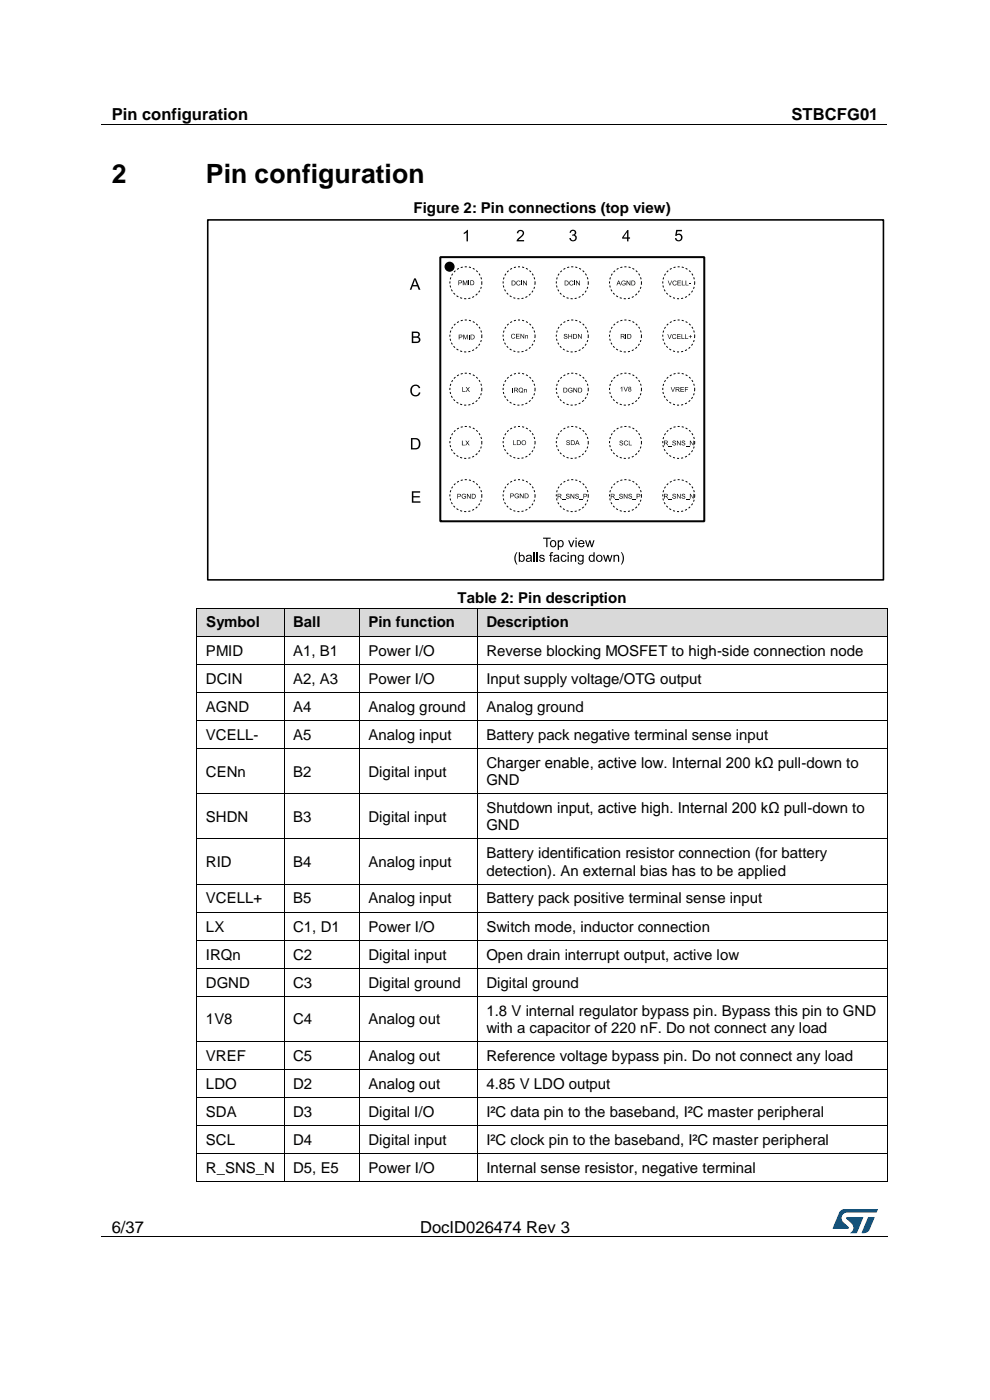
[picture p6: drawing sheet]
<svg xmlns="http://www.w3.org/2000/svg" width="210mm" height="297mm" viewBox="0 0 210 297" stroke-linecap="round" stroke-linejoin="round" font-family="sans-serif">
<defs><g id="words">
<g font-size="5.6">
<text x="23.7" y="38.9">2</text>
<text x="43.7" y="38.9">Pin configuration</text>
</g>
<g font-size="3.5">
<text x="23.7" y="25.5">Pin configuration</text>
<text x="167.9" y="25.5">STBCFG01</text>
<text x="23.7" y="261.5">6/37</text>
<text x="89.1" y="261.5">DocID026474 Rev 3</text>
</g>
<g font-size="3.2">
<text x="87.7" y="45.2">Figure 2: Pin connections (top view)</text>
<text x="97.1" y="127.9">Table 2: Pin description</text>
<text x="43.7" y="133.1">Symbol</text>
<text x="62.2" y="133.1">Ball</text>
<text x="78.2" y="133.1">Pin function</text>
<text x="103.2" y="133.1">Description</text>
<text x="43.7" y="139.1">PMID</text>
<text x="62.2" y="139.1">A1, B1</text>
<text x="78.2" y="139.1">Power I/O</text>
<text x="103.2" y="139.1">Reverse blocking MOSFET to high-side connection node</text>
<text x="43.7" y="145.1">DCIN</text>
<text x="62.2" y="145.1">A2, A3</text>
<text x="78.2" y="145.1">Power I/O</text>
<text x="103.2" y="145.1">Input supply voltage/OTG output</text>
<text x="43.7" y="151">AGND</text>
<text x="62.2" y="151">A4</text>
<text x="78.2" y="151">Analog ground</text>
<text x="103.2" y="151">Analog ground</text>
<text x="43.7" y="157">VCELL-</text>
<text x="62.2" y="157">A5</text>
<text x="78.2" y="157">Analog input</text>
<text x="103.2" y="157">Battery pack negative terminal sense input</text>
<text x="43.7" y="164.7">CENn</text>
<text x="62.2" y="164.7">B2</text>
<text x="78.2" y="164.7">Digital input</text>
<text x="103.2" y="162.9">Charger enable, active low. Internal 200 kΩ pull-down to</text>
<text x="103.2" y="166.6">GND</text>
<text x="103.2" y="172.5">Shutdown input, active high. Internal 200 kΩ pull-down to</text>
<text x="43.7" y="174.3">SHDN</text>
<text x="62.2" y="174.3">B3</text>
<text x="78.2" y="174.3">Digital input</text>
<text x="103.2" y="176.1">GND</text>
<text x="43.7" y="183.9">RID</text>
<text x="62.2" y="183.9">B4</text>
<text x="78.2" y="183.9">Analog input</text>
<text x="103.2" y="182.1">Battery identification resistor connection (for battery</text>
<text x="103.2" y="185.7">detection). An external bias has to be applied</text>
<text x="43.7" y="191.7">VCELL+</text>
<text x="62.2" y="191.7">B5</text>
<text x="78.2" y="191.7">Analog input</text>
<text x="103.2" y="191.7">Battery pack positive terminal sense input</text>
<text x="43.7" y="197.6">LX</text>
<text x="62.2" y="197.6">C1, D1</text>
<text x="78.2" y="197.6">Power I/O</text>
<text x="103.2" y="197.6">Switch mode, inductor connection</text>
<text x="43.7" y="203.6">IRQn</text>
<text x="62.2" y="203.6">C2</text>
<text x="78.2" y="203.6">Digital input</text>
<text x="103.2" y="203.6">Open drain interrupt output, active low</text>
<text x="43.7" y="209.5">DGND</text>
<text x="62.2" y="209.5">C3</text>
<text x="78.2" y="209.5">Digital ground</text>
<text x="103.2" y="209.5">Digital ground</text>
<text x="103.2" y="215.5">1.8 V internal regulator bypass pin. Bypass this pin to GND</text>
<text x="43.7" y="217.3">1V8</text>
<text x="62.2" y="217.3">C4</text>
<text x="78.2" y="217.3">Analog out</text>
<text x="103.2" y="219.1">with a capacitor of 220 nF. Do not connect any load</text>
<text x="43.7" y="225.1">VREF</text>
<text x="62.2" y="225.1">C5</text>
<text x="78.2" y="225.1">Analog out</text>
<text x="103.2" y="225.1">Reference voltage bypass pin. Do not connect any load</text>
<text x="43.7" y="231">LDO</text>
<text x="62.2" y="231">D2</text>
<text x="78.2" y="231">Analog out</text>
<text x="103.2" y="231">4.85 V LDO output</text>
<text x="43.7" y="236.9">SDA</text>
<text x="62.2" y="236.9">D3</text>
<text x="78.2" y="236.9">Digital I/O</text>
<text x="103.2" y="236.9">I²C data pin to the baseband, I²C master peripheral</text>
<text x="43.7" y="242.9">SCL</text>
<text x="62.2" y="242.9">D4</text>
<text x="78.2" y="242.9">Digital input</text>
<text x="103.2" y="242.9">I²C clock pin to the baseband, I²C master peripheral</text>
<text x="43.7" y="248.8">R_SNS_N</text>
<text x="62.2" y="248.8">D5, E5</text>
<text x="78.2" y="248.8">Power I/O</text>
<text x="103.2" y="248.8">Internal sense resistor, negative terminal</text>
</g>
</g></defs>
<path d="M21.5 26.5h166.7M21.5 262.4h166.7" fill="none" stroke="#000" stroke-width=".21"/>
<g fill="#000">
<path d="M105 26.4h.1v.1h-.1z" fill-rule="evenodd"/>
<path d="M61.6 262.3h.1v.2h-.1z" fill-rule="evenodd"/>
<path d="M148 262.3h.1v.2h-.1z" fill-rule="evenodd"/>
</g>
<g fill="#005288">
<path d="M178.2 257l.6-.4 .4-.1 7 .1-.3 .6h-6.1a1.26 1.26 0 0 0-1.3 1.1 1.26 1.26 0 0 0 .8 1.4l.7 .6v.3l-3.3 .1z"/>
<path d="M184.2 258.2l1.3 .1-1 2.5a1.32 1.32 0 0 1-1.7 .7z"/>
<path d="M179.6 258.2l3.5 .1-1.4 3.3h-1.4a1.35 1.35 0 0 0 .7-1.2 1.35 1.35 0 0 0-.8-1.2l-.6-.6z"/>
</g>
<g fill="#d9d9d9">
<path d="M41.8 129.1h18.4v5.8h-18.4z" fill-rule="evenodd"/>
<path d="M43.7 129.1h14.7v5.8h-14.7z" fill-rule="evenodd"/>
<path d="M60.3 129.1h15.9v5.8h-15.9z" fill-rule="evenodd"/>
<path d="M62.2 129.1h12.2v5.8h-12.2z" fill-rule="evenodd"/>
<path d="M76.3 129.1h24.9v5.8h-24.9z" fill-rule="evenodd"/>
<path d="M78.2 129.1h21.2v5.8h-21.2z" fill-rule="evenodd"/>
<path d="M101.3 129.1h86.9v5.8h-86.9z" fill-rule="evenodd"/>
<path d="M103.2 129.1h83.1v5.8h-83.1z" fill-rule="evenodd"/>
</g>
<g fill="#000">
<path d="M41.7 134.9h.2v.2h-.2z" fill-rule="evenodd"/>
<path d="M41.7 134.9h.2v.2h-.2z" fill-rule="evenodd"/>
<path d="M41.7 129l.1 .1z" fill-rule="evenodd"/>
<path d="M41.7 129l.1 .1z" fill-rule="evenodd"/>
<path d="M41.9 134.9h.1v.2h-.1z" fill-rule="evenodd"/>
<path d="M60.2 134.9h.1v.2h-.1z" fill-rule="evenodd"/>
<path d="M60.2 129l.1 .1z" fill-rule="evenodd"/>
<path d="M60.3 134.9h.2v.2h-.2z" fill-rule="evenodd"/>
<path d="M76.1 134.9h.2v.2h-.2z" fill-rule="evenodd"/>
<path d="M76.2 129l.1 .1z" fill-rule="evenodd"/>
<path d="M76.3 134.9h.2v.2h-.2z" fill-rule="evenodd"/>
<path d="M101.2 134.9h.1v.2h-.1z" fill-rule="evenodd"/>
<path d="M101.2 129l.1 .1z" fill-rule="evenodd"/>
<path d="M101.3 134.9h.2v.2h-.2z" fill-rule="evenodd"/>
<path d="M188.2 134.9h.1v.2h-.1z" fill-rule="evenodd"/>
<path d="M188.2 134.9h.1v.2h-.1z" fill-rule="evenodd"/>
<path d="M188.2 129l.1 .1z" fill-rule="evenodd"/>
<path d="M188.2 129l.1 .1z" fill-rule="evenodd"/>
<path d="M41.7 140.9h.2v.1h-.2z" fill-rule="evenodd"/>
<path d="M41.7 146.8h.2v.2h-.2z" fill-rule="evenodd"/>
<path d="M41.7 152.8h.2v.1h-.2z" fill-rule="evenodd"/>
<path d="M41.7 158.7h.2v.2h-.2z" fill-rule="evenodd"/>
<path d="M60.2 140.9h.1v.1h-.1z" fill-rule="evenodd"/>
<path d="M60.2 146.8h.1v.2h-.1z" fill-rule="evenodd"/>
<path d="M60.2 152.8h.1v.1h-.1z" fill-rule="evenodd"/>
<path d="M60.2 158.7h.1v.2h-.1z" fill-rule="evenodd"/>
<path d="M76.1 140.9h.2v.1h-.2z" fill-rule="evenodd"/>
<path d="M76.1 146.8h.2v.2h-.2z" fill-rule="evenodd"/>
<path d="M76.1 152.8h.2v.1h-.2z" fill-rule="evenodd"/>
<path d="M76.1 158.7h.2v.2h-.2z" fill-rule="evenodd"/>
<path d="M101.2 140.9h.1v.1h-.1z" fill-rule="evenodd"/>
<path d="M101.2 146.8h.1v.2h-.1z" fill-rule="evenodd"/>
<path d="M101.2 152.8h.1v.1h-.1z" fill-rule="evenodd"/>
<path d="M101.2 158.7h.1v.2h-.1z" fill-rule="evenodd"/>
<path d="M188.2 140.9h.1v.1h-.1z" fill-rule="evenodd"/>
<path d="M188.2 146.8h.1v.2h-.1z" fill-rule="evenodd"/>
<path d="M188.2 152.8h.1v.1h-.1z" fill-rule="evenodd"/>
<path d="M188.2 158.7h.1v.2h-.1z" fill-rule="evenodd"/>
<path d="M41.7 168.3h.2v.2h-.2z" fill-rule="evenodd"/>
<path d="M41.7 177.9h.2v.2h-.2z" fill-rule="evenodd"/>
<path d="M60.2 168.3h.1v.2h-.1z" fill-rule="evenodd"/>
<path d="M60.2 177.9h.1v.2h-.1z" fill-rule="evenodd"/>
<path d="M76.1 168.3h.2v.2h-.2z" fill-rule="evenodd"/>
<path d="M76.1 177.9h.2v.2h-.2z" fill-rule="evenodd"/>
<path d="M101.2 168.3h.1v.2h-.1z" fill-rule="evenodd"/>
<path d="M101.2 177.9h.1v.2h-.1z" fill-rule="evenodd"/>
<path d="M188.2 168.3h.1v.2h-.1z" fill-rule="evenodd"/>
<path d="M188.2 177.9h.1v.2h-.1z" fill-rule="evenodd"/>
<path d="M41.7 187.5h.2v.1h-.2z" fill-rule="evenodd"/>
<path d="M41.7 193.4h.2v.2h-.2z" fill-rule="evenodd"/>
<path d="M41.7 199.4h.2v.1h-.2z" fill-rule="evenodd"/>
<path d="M60.2 187.5h.1v.1h-.1z" fill-rule="evenodd"/>
<path d="M60.2 193.4h.1v.2h-.1z" fill-rule="evenodd"/>
<path d="M60.2 199.4h.1v.1h-.1z" fill-rule="evenodd"/>
<path d="M76.1 187.5h.2v.1h-.2z" fill-rule="evenodd"/>
<path d="M76.1 193.4h.2v.2h-.2z" fill-rule="evenodd"/>
<path d="M76.1 199.4h.2v.1h-.2z" fill-rule="evenodd"/>
<path d="M101.2 187.5h.1v.1h-.1z" fill-rule="evenodd"/>
<path d="M101.2 193.4h.1v.2h-.1z" fill-rule="evenodd"/>
<path d="M101.2 199.4h.1v.1h-.1z" fill-rule="evenodd"/>
<path d="M188.2 187.5h.1v.1h-.1z" fill-rule="evenodd"/>
<path d="M188.2 193.4h.1v.2h-.1z" fill-rule="evenodd"/>
<path d="M188.2 199.4h.1v.1h-.1z" fill-rule="evenodd"/>
<path d="M41.7 205.3h.2v.2h-.2z" fill-rule="evenodd"/>
<path d="M41.7 211.3h.2v.1h-.2z" fill-rule="evenodd"/>
<path d="M60.2 205.3h.1v.2h-.1z" fill-rule="evenodd"/>
<path d="M60.2 211.3h.1v.1h-.1z" fill-rule="evenodd"/>
<path d="M76.1 205.3h.2v.2h-.2z" fill-rule="evenodd"/>
<path d="M76.1 211.3h.2v.1h-.2z" fill-rule="evenodd"/>
<path d="M101.2 205.3h.1v.2h-.1z" fill-rule="evenodd"/>
<path d="M101.2 211.3h.1v.1h-.1z" fill-rule="evenodd"/>
<path d="M188.2 205.3h.1v.2h-.1z" fill-rule="evenodd"/>
<path d="M188.2 211.3h.1v.1h-.1z" fill-rule="evenodd"/>
<path d="M41.7 220.9h.2v.2h-.2z" fill-rule="evenodd"/>
<path d="M41.7 226.8h.2v.2h-.2z" fill-rule="evenodd"/>
<path d="M41.7 232.7h.2v.2h-.2z" fill-rule="evenodd"/>
<path d="M41.7 238.7h.2v.2h-.2z" fill-rule="evenodd"/>
<path d="M60.2 220.9h.1v.2h-.1z" fill-rule="evenodd"/>
<path d="M60.2 226.8h.1v.2h-.1z" fill-rule="evenodd"/>
<path d="M60.2 232.7h.1v.2h-.1z" fill-rule="evenodd"/>
<path d="M60.2 238.7h.1v.2h-.1z" fill-rule="evenodd"/>
<path d="M76.1 220.9h.2v.2h-.2z" fill-rule="evenodd"/>
<path d="M76.1 226.8h.2v.2h-.2z" fill-rule="evenodd"/>
<path d="M76.1 232.7h.2v.2h-.2z" fill-rule="evenodd"/>
<path d="M76.1 238.7h.2v.2h-.2z" fill-rule="evenodd"/>
<path d="M101.2 220.9h.1v.2h-.1z" fill-rule="evenodd"/>
<path d="M101.2 226.8h.1v.2h-.1z" fill-rule="evenodd"/>
<path d="M101.2 232.7h.1v.2h-.1z" fill-rule="evenodd"/>
<path d="M101.2 238.7h.1v.2h-.1z" fill-rule="evenodd"/>
<path d="M188.2 220.9h.1v.2h-.1z" fill-rule="evenodd"/>
<path d="M188.2 226.8h.1v.2h-.1z" fill-rule="evenodd"/>
<path d="M188.2 232.7h.1v.2h-.1z" fill-rule="evenodd"/>
<path d="M188.2 238.7h.1v.2h-.1z" fill-rule="evenodd"/>
<path d="M41.7 244.6h.2v.2h-.2z" fill-rule="evenodd"/>
<path d="M41.7 250.6h.2v.2h-.2z" fill-rule="evenodd"/>
<path d="M41.7 250.6h.2v.2h-.2z" fill-rule="evenodd"/>
<path d="M60.2 244.6h.1v.2h-.1z" fill-rule="evenodd"/>
<path d="M60.2 250.6h.1v.2h-.1z" fill-rule="evenodd"/>
<path d="M76.1 244.6h.2v.2h-.2z" fill-rule="evenodd"/>
<path d="M76.1 250.6h.2v.2h-.2z" fill-rule="evenodd"/>
<path d="M101.2 244.6h.1v.2h-.1z" fill-rule="evenodd"/>
<path d="M101.2 250.6h.1v.2h-.1z" fill-rule="evenodd"/>
<path d="M188.2 244.6h.1v.2h-.1z" fill-rule="evenodd"/>
<path d="M188.2 250.6h.1v.2h-.1z" fill-rule="evenodd"/>
<path d="M188.2 250.6h.1v.2h-.1z" fill-rule="evenodd"/>
</g>
<g fill="none" stroke="#000" stroke-width=".21">
<path d="M41.8 129.1v5.8M41.8 135.1v5.8M41.8 129.1h18.4M42 135h18.2M60.2 135.1v5.8M60.2 129.1v5.8M60.3 129.1h15.9M60.5 135h15.6M76.2 129.1v5.8M76.2 135.1v5.8M76.3 129.1h24.9M76.5 135h24.7"/>
<path d="M101.2 129.1v5.8M101.2 135.1v5.8M101.3 129.1h86.9M101.5 135h86.7M188.2 129.1v5.8M188.2 135.1v5.8M41.8 141v5.8M41.8 147v5.8M41.8 152.9v5.8M41.8 158.9v9.4M41.9 140.9h18.3M41.9 146.9h18.3"/>
<path d="M41.9 152.8h18.3M41.9 158.8h18.3M60.2 141v5.8M60.2 147v5.8M60.2 152.9v5.8M60.2 158.9v9.4M60.3 140.9h15.8M60.3 146.9h15.8M60.3 152.8h15.8M60.3 158.8h15.8M76.2 141v5.8M76.2 147v5.8"/>
<path d="M76.2 152.9v5.8M76.2 158.9v9.4M76.3 140.9h24.9M76.3 146.9h24.9M76.3 152.8h24.9M76.3 158.8h24.9M101.2 141v5.8M101.2 147v5.8M101.2 152.9v5.8M101.2 158.9v9.4M101.3 140.9h86.9M101.3 146.9h86.9"/>
<path d="M101.3 152.8h86.9M101.3 158.8h86.9M188.2 141v5.8M188.2 147v5.8M188.2 152.9v5.8M188.2 158.9v9.4M41.8 168.5v9.4M41.8 178.1v9.4M41.9 168.4h18.3M41.9 178h18.3M60.2 168.5v9.4M60.2 178.1v9.4"/>
<path d="M60.3 168.4h15.8M60.3 178h15.8M76.2 168.5v9.4M76.2 178.1v9.4M76.3 168.4h24.9M76.3 178h24.9M101.2 168.5v9.4M101.2 178.1v9.4M101.3 168.4h86.9M101.3 178h86.9M188.2 168.5v9.4M188.2 178.1v9.4"/>
<path d="M41.8 187.6v5.8M41.8 193.6v5.8M41.8 199.5v5.8M41.9 187.6h18.3M41.9 193.5h18.3M41.9 199.5h18.3M60.2 187.6v5.8M60.2 193.6v5.8M60.2 199.5v5.8M60.3 187.6h15.8M60.3 193.5h15.8M60.3 199.5h15.8"/>
<path d="M76.2 187.6v5.8M76.2 193.6v5.8M76.2 199.5v5.8M76.3 187.6h24.9M76.3 193.5h24.9M76.3 199.5h24.9M101.2 187.6v5.8M101.2 193.6v5.8M101.2 199.5v5.8M101.3 187.6h86.9M101.3 193.5h86.9M101.3 199.5h86.9"/>
<path d="M188.2 187.6v5.8M188.2 193.6v5.8M188.2 199.5v5.8M41.8 205.5v5.8M41.8 211.4v9.5M41.9 205.4h18.3M41.9 211.4h18.3M60.2 205.5v5.8M60.2 211.4v9.5M60.3 205.4h15.8M60.3 211.4h15.8M76.2 205.5v5.8"/>
<path d="M76.2 211.4v9.5M76.3 205.4h24.9M76.3 211.4h24.9M101.2 205.5v5.8M101.2 211.4v9.5M101.3 205.4h86.9M101.3 211.4h86.9M188.2 205.5v5.8M188.2 211.4v9.5M41.8 221.1v5.7M41.8 227v5.7M41.8 232.9v5.8"/>
<path d="M41.8 238.9v5.7M41.9 221h18.3M41.9 226.9h18.3M41.9 232.8h18.3M41.9 238.8h18.3M60.2 221.1v5.7M60.2 227v5.7M60.2 232.9v5.8M60.2 238.9v5.7M60.3 221h15.8M60.3 226.9h15.8M60.3 232.8h15.8"/>
<path d="M60.3 238.8h15.8M76.2 221.1v5.7M76.2 227v5.7M76.2 232.9v5.8M76.2 238.9v5.7M76.3 221h24.9M76.3 226.9h24.9M76.3 232.8h24.9M76.3 238.8h24.9M101.2 221.1v5.7M101.2 227v5.7M101.2 232.9v5.8"/>
<path d="M101.2 238.9v5.7M101.3 221h86.9M101.3 226.9h86.9M101.3 232.8h86.9M101.3 238.8h86.9M188.2 221.1v5.7M188.2 227v5.7M188.2 232.9v5.8M188.2 238.9v5.7M41.8 244.8v5.8M41.9 244.7h18.3M41.9 250.7h18.3"/>
<path d="M60.2 244.8v5.8M60.3 244.7h15.8M60.3 250.7h15.8M76.2 244.8v5.8M76.3 244.7h24.9M76.3 250.7h24.9M101.2 244.8v5.8M101.3 244.7h86.9M101.3 250.7h86.9M188.2 244.8v5.8"/>
</g>
<path d="M93.4 54.5h56v56.1h-56z" fill="#fff"/>
<path d="M93.4 54.3h56l.2 .3v56l-.2 .2h-56l-.2-.2v-56zM93.6 54.6v56l-.2-.2h56l-.2 .2v-56l.2 .2h-56z" fill="#010101"/>
<circle cx="98.8" cy="60" r="3.4" fill="#fff"/>
<g fill="none" stroke="#010101" stroke-width=".21">
<path d="M95.5 59.7v.4M95.6 58.8l-.1 .5M96 58.1l-.2 .3M96.6 57.4l-.3 .3M97.3 56.9l-.3 .3M98.2 56.7l-.5 .1M98.6 56.6h.4M99.5 56.6l.4 .2M100.3 56.9l.4 .2M101 57.4l.3 .3M101.6 58l.2 .4M102 58.8l.1 .5"/>
<path d="M102.2 59.7v.7M95.5 60.6l.1 .4M95.8 61.4l.2 .4M96.2 62.2l.3 .3M96.9 62.7l.3 .3M97.6 63.1l.4 .2M98.5 63.4h.4M99.8 63.3h-.4M100.6 62.9l-.4 .2M101.3 62.4l-.4 .2M101.8 61.7l-.3 .3M102.1 60.9l-.1 .4"/>
</g>
<circle cx="110.1" cy="60" r="3.4" fill="#fff"/>
<g fill="none" stroke="#010101" stroke-width=".21">
<path d="M106.7 59.7v.4M106.9 58.8l-.1 .5M107.3 58.1l-.2 .3M107.9 57.4l-.3 .3M108.6 56.9l-.4 .3M109.4 56.7l-.4 .1M109.9 56.6h.4M110.8 56.6l.4 .2M111.6 56.9l.4 .2M112.3 57.4l.3 .3M112.9 58l.2 .4M113.3 58.8l.1 .5"/>
<path d="M113.5 59.7v.7M106.8 60.6l.1 .4M107 61.4l.2 .4M107.5 62.2l.3 .3M108.1 62.7l.4 .3M108.9 63.1l.4 .2M109.8 63.4h.4M111.1 63.3h-.5M111.9 62.9l-.4 .2M112.5 62.4l-.3 .2M113.1 61.7l-.3 .3M113.4 60.9l-.1 .4"/>
</g>
<circle cx="132.7" cy="60" r="3.4" fill="#fff"/>
<g fill="none" stroke="#010101" stroke-width=".21">
<path d="M129.3 59.7v.4M129.5 58.8l-.1 .5M129.9 58.1l-.2 .3M130.5 57.4l-.3 .3M131.2 56.9l-.4 .3M132 56.7l-.4 .1M132.5 56.6h.4M133.3 56.6l.5 .2M134.2 56.9l.3 .2M134.9 57.4l.3 .3M135.5 58l.2 .4M135.9 58.8l.1 .5"/>
<path d="M136.1 59.7l-.1 .7M129.4 60.6l.1 .4M129.6 61.4l.2 .4M130.1 62.2l.3 .3M130.7 62.7l.4 .3M131.5 63.1l.4 .2M132.3 63.4h.5M133.6 63.3h-.4M134.4 62.9l-.4 .2M135.1 62.4l-.3 .2M135.6 61.7l-.2 .3M136 60.9l-.2 .4"/>
</g>
<circle cx="121.4" cy="60" r="3.4" fill="#fff"/>
<g fill="none" stroke="#010101" stroke-width=".21">
<path d="M118 59.7v.4M118.2 58.8l-.1 .5M118.6 58.1l-.2 .3M119.2 57.4l-.3 .3M119.9 56.9l-.4 .3M120.7 56.7l-.4 .1M121.2 56.6h.4M122 56.6l.5 .2M122.9 56.9l.3 .2M123.6 57.4l.3 .3M124.2 58l.2 .4M124.6 58.8l.1 .5"/>
<path d="M124.8 59.7v.7M118.1 60.6l.1 .4M118.3 61.4l.2 .4M118.8 62.2l.3 .3M119.4 62.7l.4 .3M120.2 63.1l.4 .2M121 63.4h.5M122.3 63.3h-.4M123.1 62.9l-.3 .2M123.8 62.4l-.3 .2M124.3 61.7l-.2 .3M124.7 60.9l-.2 .4"/>
</g>
<circle cx="144" cy="60" r="3.4" fill="#fff"/>
<g fill="none" stroke="#010101" stroke-width=".21">
<path d="M140.6 59.7v.4M140.8 58.8l-.1 .5M141.2 58.1l-.2 .3M141.8 57.4l-.4 .3M142.5 56.9l-.4 .3M143.3 56.7l-.4 .1M143.8 56.6h.4M144.6 56.6l.4 .2M145.4 56.9l.4 .2M146.2 57.4l.3 .3M146.8 58l.2 .4M147.2 58.8l.1 .5"/>
<path d="M147.4 59.7l-.1 .7M140.6 60.6l.1 .4M140.9 61.4l.2 .4M141.4 62.2l.3 .3M142 62.7l.4 .3M142.8 63.1l.4 .2M143.6 63.4h.4M144.9 63.3h-.4M145.7 62.9l-.4 .2M146.4 62.4l-.3 .2M146.9 61.7l-.2 .3M147.2 60.9l-.1 .4"/>
</g>
<circle cx="98.8" cy="71.3" r="3.4" fill="#fff"/>
<g fill="none" stroke="#010101" stroke-width=".21">
<path d="M95.5 71v.4M95.5 71.9l.1 .4M95.6 70.1l-.1 .5M95.8 72.7l.2 .4M96 69.4l-.2 .3M96.2 73.4l.3 .4M96.6 68.7l-.3 .3M96.9 74l.3 .3M97.3 68.2l-.3 .2M97.6 74.5l.4 .1M98.2 68l-.5 .1M98.5 74.6l.4 .1"/>
<path d="M98.6 67.9h.4M99.5 68l.4 .1M99.8 74.5l-.4 .1M100.3 68.2l.4 .2M100.6 74.2l-.4 .2M101 68.7l.3 .3M101.3 73.6l-.4 .3M101.6 69.4l.2 .3M101.8 72.9l-.3 .4M102 70.1l.1 .4M102.1 72.1l-.1 .4M102.2 71v.7"/>
</g>
<circle cx="110.1" cy="71.3" r="3.4" fill="#fff"/>
<g fill="none" stroke="#010101" stroke-width=".21">
<path d="M106.7 71v.4M106.8 71.9l.1 .4M106.9 70.1l-.1 .5M107 72.7l.2 .4M107.3 69.4l-.2 .3M107.5 73.4l.3 .4M107.9 68.7l-.3 .3M108.1 74l.4 .3M108.6 68.2l-.4 .2M108.9 74.5l.4 .1M109.4 68l-.4 .1M109.8 74.6l.4 .1"/>
<path d="M109.9 67.9h.4M110.8 68l.4 .1M111.1 74.5l-.5 .1M111.6 68.2l.4 .2M111.9 74.2l-.4 .2M112.3 68.7l.3 .3M112.5 73.6l-.3 .3M112.9 69.4l.2 .3M113.1 72.9l-.3 .4M113.3 70.1l.1 .4M113.4 72.1l-.1 .4M113.5 71v.7"/>
</g>
<circle cx="132.7" cy="71.3" r="3.4" fill="#fff"/>
<g fill="none" stroke="#010101" stroke-width=".21">
<path d="M129.3 71v.4M129.4 71.9l.1 .4M129.5 70.1l-.1 .5M129.6 72.7l.2 .4M129.9 69.4l-.2 .3M130.1 73.4l.3 .4M130.5 68.7l-.3 .3M130.7 74l.4 .3M131.2 68.2l-.4 .2M131.5 74.5l.4 .1M132 68l-.4 .1M132.3 74.6l.5 .1"/>
<path d="M132.5 67.9h.4M133.3 68l.5 .1M133.6 74.5l-.4 .1M134.2 68.2l.3 .2M134.4 74.2l-.4 .2M134.9 68.7l.3 .3M135.1 73.6l-.3 .3M135.5 69.4l.2 .3M135.6 72.9l-.2 .4M135.9 70.1l.1 .4M136 72.1l-.2 .4M136.1 71l-.1 .7"/>
</g>
<circle cx="121.4" cy="71.3" r="3.4" fill="#fff"/>
<g fill="none" stroke="#010101" stroke-width=".21">
<path d="M118 71v.4M118.1 71.9l.1 .4M118.2 70.1l-.1 .5M118.3 72.7l.2 .4M118.6 69.4l-.2 .3M118.8 73.4l.3 .4M119.2 68.7l-.3 .3M119.4 74l.4 .3M119.9 68.2l-.4 .2M120.2 74.5l.4 .1M120.7 68l-.4 .1M121 74.6l.5 .1"/>
<path d="M121.2 67.9h.4M122 68l.5 .1M122.3 74.5l-.4 .1M122.9 68.2l.3 .2M123.1 74.2l-.3 .2M123.6 68.7l.3 .3M123.8 73.6l-.3 .3M124.2 69.4l.2 .3M124.3 72.9l-.2 .4M124.6 70.1l.1 .4M124.7 72.1l-.2 .4M124.8 71v.7"/>
</g>
<circle cx="144" cy="71.3" r="3.4" fill="#fff"/>
<g fill="none" stroke="#010101" stroke-width=".21">
<path d="M140.6 71v.4M140.6 71.9l.1 .4M140.8 70.1l-.1 .5M140.9 72.7l.2 .4M141.2 69.4l-.2 .3M141.4 73.4l.3 .4M141.8 68.7l-.4 .3M142 74l.4 .3M142.5 68.2l-.4 .2M142.8 74.5l.4 .1M143.3 68l-.4 .1M143.6 74.6l.4 .1"/>
<path d="M143.8 67.9h.4M144.6 68l.4 .1M144.9 74.5l-.4 .1M145.4 68.2l.4 .2M145.7 74.2l-.4 .2M146.2 68.7l.3 .3M146.4 73.6l-.3 .3M146.8 69.4l.2 .3M146.9 72.9l-.2 .4M147.2 70.1l.1 .4M147.2 72.1l-.1 .4M147.4 71l-.1 .7"/>
</g>
<circle cx="98.8" cy="82.6" r="3.4" fill="#fff"/>
<g fill="none" stroke="#010101" stroke-width=".21">
<path d="M96.6 80l-.3 .3M97.3 79.5l-.3 .2M98.2 79.2l-.5 .2M98.6 79.2h.4M99.5 79.2l.4 .1M100.3 79.5l.4 .2M101 80l.3 .3M95.5 82.3v.4M95.5 83.2l.1 .4M95.6 81.4l-.1 .5M95.8 84l.2 .4M96 80.7l-.2 .3"/>
<path d="M96.2 84.7l.3 .3M96.9 85.3l.3 .2M97.6 85.7l.4 .2M98.5 85.9h.4M99.8 85.8l-.4 .1M100.6 85.5l-.4 .2M101.3 84.9l-.4 .3M101.6 80.6l.2 .4M101.8 84.2l-.3 .4M102 81.4l.1 .4M102.1 83.4l-.1 .5M102.2 82.3v.7"/>
</g>
<circle cx="110.1" cy="82.6" r="3.4" fill="#fff"/>
<g fill="none" stroke="#010101" stroke-width=".21">
<path d="M107.9 80l-.3 .3M108.6 79.5l-.4 .2M109.4 79.2l-.4 .2M109.9 79.2h.4M110.8 79.2l.4 .1M111.6 79.5l.4 .2M112.3 80l.3 .3M106.7 82.3v.4M106.8 83.2l.1 .4M106.9 81.4l-.1 .5M107 84l.2 .4M107.3 80.7l-.2 .3"/>
<path d="M107.5 84.7l.3 .3M108.1 85.3l.4 .2M108.9 85.7l.4 .2M109.8 85.9h.4M111.1 85.8l-.5 .1M111.9 85.5l-.4 .2M112.5 84.9l-.3 .3M112.9 80.6l.2 .4M113.1 84.2l-.3 .4M113.3 81.4l.1 .4M113.4 83.4l-.1 .5M113.5 82.3v.7"/>
</g>
<circle cx="132.7" cy="82.6" r="3.4" fill="#fff"/>
<g fill="none" stroke="#010101" stroke-width=".21">
<path d="M130.5 80l-.3 .3M131.2 79.5l-.4 .2M132 79.2l-.4 .2M132.5 79.2h.4M133.3 79.2l.5 .1M134.2 79.5l.3 .2M134.9 80l.3 .3M129.3 82.3v.4M129.4 83.2l.1 .4M129.5 81.4l-.1 .5M129.6 84l.2 .4M129.9 80.7l-.2 .3"/>
<path d="M130.1 84.7l.3 .3M130.7 85.3l.4 .2M131.5 85.7l.4 .2M132.3 85.9h.5M133.6 85.8l-.4 .1M134.4 85.5l-.4 .2M135.1 84.9l-.3 .3M135.5 80.6l.2 .4M135.6 84.2l-.2 .4M135.9 81.4l.1 .4M136 83.4l-.2 .5M136.1 82.3l-.1 .7"/>
</g>
<circle cx="121.4" cy="82.6" r="3.4" fill="#fff"/>
<g fill="none" stroke="#010101" stroke-width=".21">
<path d="M119.2 80l-.3 .3M119.9 79.5l-.4 .2M120.7 79.2l-.4 .2M121.2 79.2h.4M122 79.2l.5 .1M122.9 79.5l.3 .2M123.6 80l.3 .3M118 82.3v.4M118.1 83.2l.1 .4M118.2 81.4l-.1 .5M118.3 84l.2 .4M118.6 80.7l-.2 .3"/>
<path d="M118.8 84.7l.3 .3M119.4 85.3l.4 .2M120.2 85.7l.4 .2M121 85.9h.5M122.3 85.8l-.4 .1M123.1 85.5l-.3 .2M123.8 84.9l-.3 .3M124.2 80.6l.2 .4M124.3 84.2l-.2 .4M124.6 81.4l.1 .4M124.7 83.4l-.2 .5M124.8 82.3v.7"/>
</g>
<circle cx="144" cy="82.6" r="3.4" fill="#fff"/>
<g fill="none" stroke="#010101" stroke-width=".21">
<path d="M141.8 80l-.4 .3M142.5 79.5l-.4 .2M143.3 79.2l-.4 .2M143.8 79.2h.4M144.6 79.2l.4 .1M145.4 79.5l.4 .2M146.2 80l.3 .3M140.6 82.3v.4M140.6 83.2l.1 .4M140.8 81.4l-.1 .5M140.9 84l.2 .4M141.2 80.7l-.2 .3"/>
<path d="M141.4 84.7l.3 .3M142 85.3l.4 .2M142.8 85.7l.4 .2M143.6 85.9h.4M144.9 85.8l-.4 .1M145.7 85.5l-.4 .2M146.4 84.9l-.3 .3M146.8 80.6l.2 .4M146.9 84.2l-.2 .4M147.2 81.4l.1 .4M147.2 83.4l-.1 .5M147.4 82.3l-.1 .7"/>
</g>
<circle cx="98.8" cy="93.9" r="3.4" fill="#fff"/>
<g fill="none" stroke="#010101" stroke-width=".21">
<path d="M95.5 93.6v.4M95.5 94.4l.1 .5M95.6 92.7l-.1 .4M95.8 95.3l.2 .4M96 91.9l-.2 .4M96.2 96l.3 .3M96.6 91.3l-.3 .3M96.9 96.6l.3 .3M97.3 90.8l-.3 .2M97.6 97l.4 .1M98.2 90.5l-.5 .1M98.5 97.2l.4 .1"/>
<path d="M98.6 90.5h.4M99.5 90.5l.4 .1M99.8 97.1l-.4 .1M100.3 90.8l.4 .2M100.6 96.8l-.4 .2M101 91.3l.3 .3M101.3 96.2l-.4 .3M101.6 91.9l.2 .4M101.8 95.5l-.3 .4M102 92.7l.1 .4M102.1 94.7l-.1 .4M102.2 93.5v.8"/>
</g>
<circle cx="110.1" cy="93.9" r="3.4" fill="#fff"/>
<g fill="none" stroke="#010101" stroke-width=".21">
<path d="M106.7 93.6v.4M106.8 94.4l.1 .5M106.9 92.7l-.1 .4M107 95.3l.2 .4M107.3 91.9l-.2 .4M107.5 96l.3 .3M107.9 91.3l-.3 .3M108.1 96.6l.4 .3M108.6 90.8l-.4 .2M108.9 97l.4 .1M109.4 90.5l-.4 .1M109.8 97.2l.4 .1"/>
<path d="M109.9 90.5h.4M110.8 90.5l.4 .1M111.1 97.1l-.5 .1M111.6 90.8l.4 .2M111.9 96.8l-.4 .2M112.3 91.3l.3 .3M112.5 96.2l-.3 .3M112.9 91.9l.2 .4M113.1 95.5l-.3 .4M113.3 92.7l.1 .4M113.4 94.7l-.1 .4M113.5 93.5v.8"/>
</g>
<circle cx="132.7" cy="93.9" r="3.4" fill="#fff"/>
<g fill="none" stroke="#010101" stroke-width=".21">
<path d="M129.3 93.6v.4M129.4 94.4l.1 .5M129.5 92.7l-.1 .4M129.6 95.3l.2 .4M129.9 91.9l-.2 .4M130.1 96l.3 .3M130.5 91.3l-.3 .3M130.7 96.6l.4 .3M131.2 90.8l-.4 .2M131.5 97l.4 .1M132 90.5l-.4 .1M132.3 97.2l.5 .1"/>
<path d="M132.5 90.5h.4M133.3 90.5l.5 .1M133.6 97.1l-.4 .1M134.2 90.8l.3 .2M134.4 96.8l-.4 .2M134.9 91.3l.3 .3M135.1 96.2l-.3 .3M135.5 91.9l.2 .4M135.6 95.5l-.2 .4M135.9 92.7l.1 .4M136 94.7l-.2 .4M136.1 93.5l-.1 .8"/>
</g>
<circle cx="121.4" cy="93.9" r="3.4" fill="#fff"/>
<g fill="none" stroke="#010101" stroke-width=".21">
<path d="M118 93.6v.4M118.1 94.4l.1 .5M118.2 92.7l-.1 .4M118.3 95.3l.2 .4M118.6 91.9l-.2 .4M118.8 96l.3 .3M119.2 91.3l-.3 .3M119.4 96.6l.4 .3M119.9 90.8l-.4 .2M120.2 97l.4 .1M120.7 90.5l-.4 .1M121 97.2l.5 .1"/>
<path d="M121.2 90.5h.4M122 90.5l.5 .1M122.3 97.1l-.4 .1M122.9 90.8l.3 .2M123.1 96.8l-.3 .2M123.6 91.3l.3 .3M123.8 96.2l-.3 .3M124.2 91.9l.2 .4M124.3 95.5l-.2 .4M124.6 92.7l.1 .4M124.7 94.7l-.2 .4M124.8 93.5v.8"/>
</g>
<circle cx="144" cy="93.9" r="3.4" fill="#fff"/>
<g fill="none" stroke="#010101" stroke-width=".21">
<path d="M140.6 93.6v.4M140.6 94.4l.1 .5M140.8 92.7l-.1 .4M140.9 95.3l.2 .4M141.2 91.9l-.2 .4M141.4 96l.3 .3M141.8 91.3l-.4 .3M142 96.6l.4 .3M142.5 90.8l-.4 .2M142.8 97l.4 .1M143.3 90.5l-.4 .1M143.6 97.2l.4 .1"/>
<path d="M143.8 90.5h.4M144.6 90.5l.4 .1M144.9 97.1l-.4 .1M145.4 90.8l.4 .2M145.7 96.8l-.4 .2M146.2 91.3l.3 .3M146.4 96.2l-.3 .3M146.8 91.9l.2 .4M146.9 95.5l-.2 .4M147.2 92.7l.1 .4M147.2 94.7l-.1 .4M147.4 93.5l-.1 .8"/>
</g>
<circle cx="98.8" cy="105.2" r="3.4" fill="#fff"/>
<g fill="none" stroke="#010101" stroke-width=".21">
<path d="M95.5 104.9v.4M95.5 105.7l.1 .5M95.6 104l-.1 .4M95.8 106.6l.2 .3M96 103.2l-.2 .4M96.2 107.3l.3 .3M96.6 102.6l-.3 .3M96.9 107.9l.3 .2M97.3 102.1l-.3 .2M97.6 108.3l.4 .2M98.2 101.8l-.5 .1M98.5 108.5h.4"/>
<path d="M98.6 101.8h.4M99.5 101.8l.4 .1M99.8 108.4l-.4 .1M100.3 102.1l.4 .2M100.6 108.1l-.4 .2M101 102.6l.3 .3M101.3 107.5l-.4 .3M101.6 103.2l.2 .4M101.8 106.8l-.3 .4M102 104l.1 .4M102.1 106l-.1 .4M102.2 104.8v.8"/>
</g>
<circle cx="110.1" cy="105.2" r="3.4" fill="#fff"/>
<g fill="none" stroke="#010101" stroke-width=".21">
<path d="M106.7 104.9v.4M106.8 105.7l.1 .5M106.9 104l-.1 .4M107 106.6l.2 .3M107.3 103.2l-.2 .4M107.5 107.3l.3 .3M107.9 102.6l-.3 .3M108.1 107.9l.4 .2M108.6 102.1l-.4 .2M108.9 108.3l.4 .2M109.4 101.8l-.4 .1M109.8 108.5h.4"/>
<path d="M109.9 101.8h.4M110.8 101.8l.4 .1M111.1 108.4l-.5 .1M111.6 102.1l.4 .2M111.9 108.1l-.4 .2M112.3 102.6l.3 .3M112.5 107.5l-.3 .3M112.9 103.2l.2 .4M113.1 106.8l-.3 .4M113.3 104l.1 .4M113.4 106l-.1 .4M113.5 104.8v.8"/>
</g>
<circle cx="132.7" cy="105.2" r="3.4" fill="#fff"/>
<g fill="none" stroke="#010101" stroke-width=".21">
<path d="M129.3 104.9v.4M129.4 105.7l.1 .5M129.5 104l-.1 .4M129.6 106.6l.2 .3M129.9 103.2l-.2 .4M130.1 107.3l.3 .3M130.5 102.6l-.3 .3M130.7 107.9l.4 .2M131.2 102.1l-.4 .2M131.5 108.3l.4 .2M132 101.8l-.4 .1M132.3 108.5h.5"/>
<path d="M132.5 101.8h.4M133.3 101.8l.5 .1M133.6 108.4l-.4 .1M134.2 102.1l.3 .2M134.4 108.1l-.4 .2M134.9 102.6l.3 .3M135.1 107.5l-.3 .3M135.5 103.2l.2 .4M135.6 106.8l-.2 .4M135.9 104l.1 .4M136 106l-.2 .4M136.1 104.8l-.1 .8"/>
</g>
<circle cx="121.4" cy="105.2" r="3.4" fill="#fff"/>
<g fill="none" stroke="#010101" stroke-width=".21">
<path d="M118 104.9v.4M118.1 105.7l.1 .5M118.2 104l-.1 .4M118.3 106.6l.2 .3M118.6 103.2l-.2 .4M118.8 107.3l.3 .3M119.2 102.6l-.3 .3M119.4 107.9l.4 .2M119.9 102.1l-.4 .2M120.2 108.3l.4 .2M120.7 101.8l-.4 .1M121 108.5h.5"/>
<path d="M121.2 101.8h.4M122 101.8l.5 .1M122.3 108.4l-.4 .1M122.9 102.1l.3 .2M123.1 108.1l-.3 .2M123.6 102.6l.3 .3M123.8 107.5l-.3 .3M124.2 103.2l.2 .4M124.3 106.8l-.2 .4M124.6 104l.1 .4M124.7 106l-.2 .4M124.8 104.8v.8"/>
</g>
<circle cx="144" cy="105.2" r="3.4" fill="#fff"/>
<g fill="none" stroke="#010101" stroke-width=".21">
<path d="M140.6 104.9v.4M140.6 105.7l.1 .5M140.8 104l-.1 .4M140.9 106.6l.2 .3M141.2 103.2l-.2 .4M141.4 107.3l.3 .3M141.8 102.6l-.4 .3M142 107.9l.4 .2M142.5 102.1l-.4 .2M142.8 108.3l.4 .2M143.3 101.8l-.4 .1M143.6 108.5h.4"/>
<path d="M143.8 101.8h.4M144.6 101.8l.4 .1M144.9 108.4l-.4 .1M145.4 102.1l.4 .2M145.7 108.1l-.4 .2M146.2 102.6l.3 .3M146.4 107.5l-.3 .3M146.8 103.2l.2 .4M146.9 106.8l-.2 .4M147.2 104l.1 .4M147.2 106l-.1 .4M147.4 104.8l-.1 .8"/>
</g>
<circle cx="95.4" cy="56.6" r=".93" fill="#010101"/>
<circle cx="95.4" cy="56.6" r=".93" fill="none" stroke="#010101" stroke-width=".28"/>
<g fill="#010101">
<path d="M87.4 81.9a1.05 1.05 0 0 1 1.7 .4l-.3 .1a.8 .8 0 0 0-1-.4 .8 .8 0 0 0-.4 1 .76 .76 0 0 0 .6 .8 .76 .76 0 0 0 .9-.6l.3 .1a1.15 1.15 0 0 1-1.6 .7 1.15 1.15 0 0 1-.5-1.6z"/>
<path d="M87.4 104.2h1.7v.3h-1.4v.8h1.3v.2h-1.3v.9h1.5v.3h-1.8z"/>
<path d="M98.4 49.4l.7-.6h.2v2.4h-.3v-1.9l-.6 .4z"/>
<path d="M109.9 49a.79 .79 0 0 1 1.2 .1 .79 .79 0 0 1-.4 1.2l-.7 .6h1.2v.3h-1.6a2.6 2.6 0 0 1 1.1-1.4 .46 .46 0 0 0-.1-.8 .46 .46 0 0 0-.6 .5h-.4z"/>
<path d="M121.1 48.9a.64 .64 0 0 1 .9 0 .64 .64 0 0 1-.1 1 .76 .76 0 0 1 0 1.3 .76 .76 0 0 1-1.1-.7h.3a.49 .49 0 0 0 .6 .4 .49 .49 0 0 0 .3-.6 .49 .49 0 0 0-.6-.3v-.2a.42 .42 0 0 0 .5-.4 .42 .42 0 0 0-.4-.5 .42 .42 0 0 0-.4 .5h-.3z"/>
<path d="M143.5 48.8h1.2v.3h-1l-.1 .6a.81 .81 0 0 1 1.1 .4 .81 .81 0 0 1-.5 1.1 .81 .81 0 0 1-1-.7h.3a.53 .53 0 0 0 .6 .4 .53 .53 0 0 0 .4-.7 .53 .53 0 0 0-.7-.4l-.3 .3-.3-.1z"/>
<path d="M115.2 114.1h1.6v.2h-.7v1.8h-.2v-1.8h-.7z"/>
<path d="M120.5 114.6h.3l.4 1.2 .4-1.2h.3l-.6 1.5h-.2z"/>
<path d="M124.1 114.6h.3l.3 1.2 .3-1.2h.3l.2 1.1 .4-1.1h.2l-.4 1.5h-.3l-.3-1.1-.3 1.1h-.2z"/>
<path d="M109.6 117.1h.2l-.2 .3a2.33 2.33 0 0 0 .2 2.4 1.57 1.57 0 0 1-.7-1.8z"/>
<path d="M87.9 59.1h.3l1 2.4h-.4l-.3-.7h-1l-.2 .7h-.4zM88 59.3l-.4 1.2h.8z"/>
<path d="M87.4 70.3h.9a.62 .62 0 0 1 .7 .4 .62 .62 0 0 1-.3 .8 .68 .68 0 0 1 .4 .8 .68 .68 0 0 1-.8 .5h-.9zM87.7 70.6v.8h.5a.38 .38 0 0 0 .5-.3 .38 .38 0 0 0-.3-.5zM87.7 71.7v.8h.6a.44 .44 0 0 0 .6-.5 .44 .44 0 0 0-.7-.3z"/>
<path d="M87.2 92.9h.8a1.21 1.21 0 0 1 1.2 1.2 1.21 1.21 0 0 1-1.2 1.2h-.8zM87.5 93.2v1.9h.5a.94 .94 0 0 0 .9-1 .94 .94 0 0 0-.9-.9z"/>
<path d="M133.1 48.8h.2v1.6h.4v.2h-.4v.6h-.3v-.6h-1v-.2zM133 49.3l-.7 1.1h.7z"/>
<path d="M116.9 114.7a.72 .72 0 0 1 1 .2 .72 .72 0 0 1-.1 1 .72 .72 0 0 1-1.1-.1v-.7zM117 114.9a.52 .52 0 0 0 0 .7 .52 .52 0 0 0 .7 .2 .52 .52 0 0 0 0-.7 .52 .52 0 0 0-.7-.2z"/>
<path d="M118.3 114.6h.2v.2a.67 .67 0 0 1 1 0 .67 .67 0 0 1 0 .9 .54 .54 0 0 1-.9 .2v.7h-.3zM118.7 114.9a.47 .47 0 0 0-.1 .7 .47 .47 0 0 0 .7 .1 .48 .48 0 0 0 0-.7 .48 .48 0 0 0-.6-.1z"/>
<path d="M122.1 114.1h.2v.2h-.2zM122.1 114.6h.2v1.5h-.2z"/>
<path d="M122.8 114.8a.68 .68 0 0 1 .8-.2 .68 .68 0 0 1 .4 .8h-1.1a.43 .43 0 0 0 .3 .5 .43 .43 0 0 0 .5-.3h.3a.73 .73 0 0 1-1.2 .3 .73 .73 0 0 1 0-1.1zM123 114.9l-.1 .3h.8l-.2-.4z"/>
<path d="M110.1 117.2h.2v.7a.67 .67 0 0 1 1 .6 .67 .67 0 0 1-1 .5v.2h-.2zM110.4 118a.57 .57 0 0 0-.1 .6 .57 .57 0 0 0 .5 .4 .52 .52 0 0 0 .3-.7 .52 .52 0 0 0-.7-.3z"/>
<path d="M111.7 117.9a.67 .67 0 0 1 .9-.2 .67 .67 0 0 1 .2 .9l.1 .6h-.3v-.2a.52 .52 0 0 1-.7 .2 .52 .52 0 0 1-.2-.7l.2-.1a.42 .42 0 0 0 .6-.3l-.3-.2-.3 .1-.1 .2-.2-.1zM111.9 118.6l-.1 .1a.39 .39 0 0 0 .5 .3 .39 .39 0 0 0 .3-.6z"/>
</g>
<path d="M113.3 117.2v2M114 117.2v2" fill="none" stroke="#010101" stroke-width=".25"/>
<g fill="#010101">
<path d="M114.6 117.8v-.1a.64 .64 0 0 1 .9 .4h-.2a.28 .28 0 0 0-.4-.2 .28 .28 0 0 0-.2 .3h.1a.56 .56 0 0 1 .6 .2 .56 .56 0 0 1 0 .7 .68 .68 0 0 1-1-.4h.2a.33 .33 0 0 0 .4 .4 .33 .33 0 0 0 .2-.5 .69 .69 0 0 1-.8-.6z"/>
<path d="M116.9 117.2h.4v.2l-.3 .1v.2h.2v.2h-.2v1.3h-.3v-1.3h-.2v-.2h.2z"/>
<path d="M119.1 117.9l.7-.2 .4 .4-.3 .1a.44 .44 0 0 0-.6-.2 .44 .44 0 0 0-.1 .6 .38 .38 0 0 0 .4 .4 .38 .38 0 0 0 .4-.4l.2 .1a.69 .69 0 0 1-1 .4 .69 .69 0 0 1-.2-1.1z"/>
<path d="M121 117.7h.3v.2a.52 .52 0 0 1 .6-.2 .52 .52 0 0 1 .3 .6v.9h-.2v-.9a.33 .33 0 0 0-.3-.4 .33 .33 0 0 0-.4 .2v1.1h-.3z"/>
<path d="M127.9 117.7h.3l.3 1.2 .3-1.2h.3l.3 1.1 .3-1.1h.2l-.4 1.5h-.3l-.3-1.1-.3 1.1h-.2z"/>
<path d="M130.1 117.7h.3v.2a.53 .53 0 0 1 .6-.2 .53 .53 0 0 1 .4 .6v.9h-.3v-.9a.34 .34 0 0 0-.3-.4 .34 .34 0 0 0-.4 .2v1.1h-.3z"/>
<path d="M131.7 117.1a1.67 1.67 0 0 1 .5 2.1l-.3 .6h-.2a2.36 2.36 0 0 0 0-2.7z"/>
<path d="M98.2 59.5h.2l.3 .9 .3-.9h.2v1h-.2v-.8l-.3 .8h-.1l-.3-.9v.9h-.1z"/>
<path d="M99.4 59.5h.1v1h-.1z"/>
<path d="M109.7 59.7l.4-.2 .2 .2v.1a.34 .34 0 0 0-.5 0 .34 .34 0 0 0 0 .5 .34 .34 0 0 0 .5-.1h.1a.5 .5 0 0 1-.7 .2 .5 .5 0 0 1 0-.7z"/>
<path d="M110.6 59.5h.1v1h-.1z"/>
<path d="M111 59.5h.1l.5 .8v-.8h.2v1h-.2l-.5-.7v.7h-.1z"/>
<path d="M120.9 59.7l.5-.2 .2 .2-.1 .1a.34 .34 0 0 0-.5 0 .34 .34 0 0 0 0 .5 .34 .34 0 0 0 .5-.1h.2a.5 .5 0 0 1-.8 .2 .5 .5 0 0 1 0-.7z"/>
<path d="M121.8 59.5h.2v1h-.2z"/>
<path d="M122.2 59.5h.2l.5 .8v-.8h.1v1h-.1l-.6-.7v.7h-.1z"/>
<path d="M131.9 59.7a.35 .35 0 0 1 .4-.2 .35 .35 0 0 1 .3 .3 .4 .4 0 0 0-.6 0 .4 .4 0 0 0 0 .6 .4 .4 0 0 0 .6-.1v-.2l-.3-.1h.4v.4a.55 .55 0 0 1-.7 0 .55 .55 0 0 1-.1-.7z"/>
<path d="M132.9 59.5h.2l.5 .8v-.8h.1v1h-.1l-.6-.7v.7h-.1z"/>
<path d="M141.7 59.5h.1l.3 .9 .3-.9h.2l-.4 1h-.2z"/>
<path d="M142.8 59.7l.5-.2 .2 .2-.1 .1a.33 .33 0 0 0-.5 0 .33 .33 0 0 0 0 .5 .33 .33 0 0 0 .5-.1h.1a.49 .49 0 0 1-.7 .2 .49 .49 0 0 1 0-.7z"/>
<path d="M143.7 59.5h.8v.2h-.6v.3h.5l-.5 .1v.3l.6 .1h-.8z"/>
<path d="M144.6 59.5h.2v.9l.5 .1h-.7z"/>
<path d="M145.4 59.5h.2v.9l.5 .1h-.7z"/>
<path d="M146.2 60.1h.3v.1h-.3z"/>
<path d="M141.7 94.7l.9 .1z"/>
<path d="M142.7 93.6l.2-.1a.24 .24 0 0 1 .3 0 .24 .24 0 0 1 .1 .3 .22 .22 0 0 0-.3-.2 .22 .22 0 0 0-.2 .2l.1 .1a.39 .39 0 0 1 .5 .2 .39 .39 0 0 1-.3 .5 .39 .39 0 0 1-.5-.3l.1-.1a.25 .25 0 0 0 .3 .3 .25 .25 0 0 0 .2-.4l-.2-.1a.29 .29 0 0 1-.3-.1 .29 .29 0 0 1 0-.3z"/>
<path d="M143.6 93.5l.7 .8v-.8h.1v1l-.7-.8v.8h-.1z"/>
<path d="M144.7 93.5h.6l.1 .3h-.2a.22 .22 0 0 0-.2-.2 .22 .22 0 0 0-.2 .2l.1 .1a.39 .39 0 0 1 .5 .2 .39 .39 0 0 1-.4 .5 .39 .39 0 0 1-.4-.3l.1-.1a.24 .24 0 0 0 .3 .3 .24 .24 0 0 0 .1-.4l-.1-.1a.27 .27 0 0 1-.4-.1 .27 .27 0 0 1 .1-.4z"/>
<path d="M145.4 94.7l.9 .1z"/>
<path d="M146.4 93.5l.6 .8v-.8h.1v1l-.6-.8v.8h-.1z"/>
<path d="M141.7 106l.9 .1z"/>
<path d="M142.7 104.9l.1-.1a.39 .39 0 0 1 .6 .3h-.1a.22 .22 0 0 0-.3-.3 .22 .22 0 0 0-.2 .3h.1a.39 .39 0 0 1 .5 .3 .39 .39 0 0 1-.3 .5 .39 .39 0 0 1-.5-.3l.1-.2a.25 .25 0 0 0 .3 .4 .25 .25 0 0 0 .2-.4l-.5-.2z"/>
<path d="M143.6 104.8l.7 .8v-.8h.1v1l-.7-.8v.8h-.1z"/>
<path d="M144.7 104.8h.1a.39 .39 0 0 1 .6 .3h-.2a.21 .21 0 0 0-.2-.3 .21 .21 0 0 0-.2 .3h.1a.39 .39 0 0 1 .5 .3 .39 .39 0 0 1-.3 .5 .39 .39 0 0 1-.5-.3l.1-.2a.26 .26 0 0 0 .3 .4 .26 .26 0 0 0 .2-.3 .26 .26 0 0 0-.4-.2l-.2-.2z"/>
<path d="M145.4 106l.9 .1z"/>
<path d="M146.4 104.8l.6 .8v-.8h.1v1l-.6-.8v.8h-.1z"/>
<path d="M130.5 106l.8 .1z"/>
<path d="M131.5 104.8a.39 .39 0 0 1 .6 .3h-.1a.21 .21 0 0 0-.3-.3 .21 .21 0 0 0-.2 .3h.1a.39 .39 0 0 1 .5 .3 .39 .39 0 0 1-.3 .5 .39 .39 0 0 1-.5-.3l.2-.2a.26 .26 0 0 0 .2 .4 .26 .26 0 0 0 .3-.3 .26 .26 0 0 0-.4-.2l-.2-.2z"/>
<path d="M132.3 104.8l.7 .8v-.8h.1v1l-.6-.8v.8h-.2z"/>
<path d="M133.4 104.8h.1a.36 .36 0 0 1 .6 .3h-.2a.22 .22 0 0 0-.2-.2 .22 .22 0 0 0-.2 .2h.1a.39 .39 0 0 1 .5 .4 .39 .39 0 0 1-.4 .4 .39 .39 0 0 1-.4-.5h.1a.24 .24 0 0 0 .3 .3 .24 .24 0 0 0 .1-.3l-.1-.1a.28 .28 0 0 1-.3-.1 .28 .28 0 0 1 0-.4z"/>
<path d="M134.1 106l.9 .1z"/>
<path d="M119.2 106l.8 .1z"/>
<path d="M120.1 104.9l.1-.1a.37 .37 0 0 1 .6 .3h-.1a.22 .22 0 0 0-.3-.2 .22 .22 0 0 0-.2 .2h.1a.39 .39 0 0 1 .5 .4 .39 .39 0 0 1-.4 .4 .39 .39 0 0 1-.4-.5h.2a.24 .24 0 0 0 .3 .3 .24 .24 0 0 0 .1-.3l-.4-.2z"/>
<path d="M121 104.8h.2l.5 .8v-.8h.1v1h-.1l-.6-.8v.8h-.1z"/>
<path d="M122.1 104.9l.1-.1a.39 .39 0 0 1 .6 .3h-.1a.22 .22 0 0 0-.3-.3 .22 .22 0 0 0-.2 .3h.1a.39 .39 0 0 1 .5 .3 .39 .39 0 0 1-.3 .5 .39 .39 0 0 1-.5-.3l.1-.2a.25 .25 0 0 0 .3 .4 .25 .25 0 0 0 .2-.4l-.5-.2z"/>
<path d="M122.9 106l.8 .1z"/>
<path d="M109.3 104.8a.35 .35 0 0 1 .4-.2 .35 .35 0 0 1 .3 .4 .41 .41 0 0 0-.6 0 .41 .41 0 0 0 0 .6 .41 .41 0 0 0 .6-.1v-.2h-.3v-.1h.4v.4a.54 .54 0 0 1-.8 0 .54 .54 0 0 1 0-.8z"/>
<path d="M110.3 104.7h.1l.5 .8v-.8h.2v1h-.2l-.5-.8v.8h-.1z"/>
<path d="M98.1 104.9a.35 .35 0 0 1 .4-.2 .35 .35 0 0 1 .2 .4 .41 .41 0 0 0-.6-.1 .41 .41 0 0 0 0 .6 .41 .41 0 0 0 .6 0v-.2h-.3v-.1h.5v.3a.54 .54 0 0 1-.8 .1 .54 .54 0 0 1 0-.8z"/>
<path d="M99.1 104.8h.1l.5 .8v-.8h.2v1h-.2l-.5-.8v.8h-.1z"/>
<path d="M98 93.5h.1v.9l.5 .1h-.6z"/>
<path d="M98.7 93.5h.2l.3 .4 .4-.4-.4 .5 .4 .5h-.1l-.3-.4-.3 .4h-.2l.4-.5z"/>
<path d="M98.1 82.1h.1v.9h.5v.1h-.6z"/>
<path d="M98.8 82.1h.2l.2 .4 .5-.4-.4 .5 .4 .5h-.2l-.3-.4-.3 .4h-.1l.4-.5z"/>
<path d="M108.5 71l.5-.2 .3 .3h-.2a.33 .33 0 0 0-.4 0 .33 .33 0 0 0 0 .5 .33 .33 0 0 0 .5-.1h.1a.49 .49 0 0 1-.8 .2 .49 .49 0 0 1 0-.7z"/>
<path d="M109.5 70.8h.7l-.6 .1v.4h.6v.1h-.6v.3l.6 .1h-.7z"/>
<path d="M110.4 70.8l.7 .8v-.8h.1v1l-.7-.8v.8h-.1z"/>
<path d="M111.4 71.1l.1 .1a.26 .26 0 0 1 .3-.1 .26 .26 0 0 1 .2 .3v.4h-.1v-.5l-.2-.1-.1 .1-.1 .5h-.1z"/>
<path d="M98.3 71h.2l.3 .8 .3-.8h.1v1h-.1v-.9l-.3 .9-.4-.9v.9h-.1z"/>
<path d="M99.5 71h.1v1h-.1z"/>
<path d="M119.7 70.9h.1a.38 .38 0 0 1 .5 .2h-.1a.22 .22 0 0 0-.2-.2 .22 .22 0 0 0-.2 .3h.1a.38 .38 0 0 1 .4 .3 .38 .38 0 0 1-.3 .5 .38 .38 0 0 1-.4-.5h.1a.24 .24 0 0 0 .3 .3 .24 .24 0 0 0 .1-.4h-.2a.29 .29 0 0 1-.3-.2 .29 .29 0 0 1 .1-.3z"/>
<path d="M120.6 70.9h.1v.4h.5v-.4h.2v1h-.2v-.5h-.5v.5h-.1z"/>
<path d="M122.6 70.9l.7 .7v-.7h.1v1l-.7-.8v.8h-.1z"/>
<path d="M132.7 70.9h.2v1h-.2z"/>
<path d="M141.6 70.9h.1l.3 .9 .4-.9h.1l-.4 1h-.1z"/>
<path d="M142.7 71l.5-.1 .3 .3h-.2a.34 .34 0 0 0-.5 0 .34 .34 0 0 0 .1 .5 .34 .34 0 0 0 .5-.1h.1a.49 .49 0 0 1-.8 .2 .49 .49 0 0 1 0-.8z"/>
<path d="M143.6 70.9h.8v.1h-.6v.3h.5v.1h-.5v.4h.6v.1h-.8z"/>
<path d="M144.6 70.9h.1v.9h.5v.1h-.6z"/>
<path d="M145.4 70.9h.1v.9h.5v.1h-.6z"/>
<path d="M146.4 71.1h.1v.3h.3l-.3 .1v.2h-.1v-.2h-.3l.3-.1z"/>
<path d="M142.3 82.1h.1l.3 .9 .4-.9h.1l-.4 1h-.1z"/>
<path d="M144.3 82.1h.8v.1h-.6v.3h.5v.2h-.5v.3h.6v.1h-.8z"/>
<path d="M145.3 82.1h.7v.1h-.6v.3h.5v.2h-.5v.4h-.1z"/>
<path d="M131.6 82.3l.4-.2v.9h-.1v-.7z"/>
<path d="M132.3 82.1h.1l.3 .8 .4-.8h.1l-.4 .9h-.1z"/>
<path d="M120.7 82.4a.35 .35 0 0 1 .4-.2 .35 .35 0 0 1 .2 .4 .41 .41 0 0 0-.6-.1 .41 .41 0 0 0 0 .6 .41 .41 0 0 0 .6 0v-.2h-.3v-.1h.4v.3a.54 .54 0 0 1-.7 .1 .54 .54 0 0 1 0-.8z"/>
<path d="M121.6 82.3h.2l.5 .7v-.7h.1v1h-.1l-.5-.8v.8h-.2z"/>
<path d="M108.7 82.3h.1v1h-.1z"/>
<path d="M111.2 82.5l.1 .1a.26 .26 0 0 1 .3-.1 .26 .26 0 0 1 .2 .3v.5h-.2v-.6h-.3v.6h-.1z"/>
<path d="M108.9 93.4h.1v.9l.5 .1h-.6z"/>
<path d="M120.2 93.5l.1-.1a.39 .39 0 0 1 .6 .3h-.1a.23 .23 0 0 0-.3-.2 .23 .23 0 0 0-.2 .3h.1a.39 .39 0 0 1 .5 .3 .39 .39 0 0 1-.3 .4 .39 .39 0 0 1-.5-.3l.1-.1a.25 .25 0 0 0 .3 .3 .25 .25 0 0 0 .2-.4h-.2a.29 .29 0 0 1-.3-.2 .29 .29 0 0 1 0-.3z"/>
<path d="M131.5 93.6l.1-.1a.38 .38 0 0 1 .6 .3h-.2a.22 .22 0 0 0-.2-.2 .22 .22 0 0 0-.2 .2l.1 .1a.38 .38 0 0 1 .5 .3 .38 .38 0 0 1-.4 .4 .38 .38 0 0 1-.4-.4h.1a.25 .25 0 0 0 .3 .3 .25 .25 0 0 0 .2-.4l-.2-.1a.29 .29 0 0 1-.3-.1 .29 .29 0 0 1 0-.3z"/>
<path d="M132.5 93.6l.5-.1 .2 .3h-.1a.33 .33 0 0 0-.5-.1 .33 .33 0 0 0 0 .5 .33 .33 0 0 0 .5-.1l.2 .1a.5 .5 0 0 1-.8 .2 .5 .5 0 0 1 0-.8z"/>
<path d="M133.4 93.5h.1v.9l.5 .1h-.6z"/>
<path d="M117.6 117.8a.65 .65 0 0 1 .8 0 .65 .65 0 0 1 .2 .8l.1 .6h-.3v-.2a.53 .53 0 0 1-.7 .2 .53 .53 0 0 1-.2-.7l.2-.1a.45 .45 0 0 0 .7-.3l-.4-.2-.4 .3-.2-.1zM117.7 118.6v.1a.39 .39 0 0 0 .5 .3 .39 .39 0 0 0 .2-.6z"/>
<path d="M120.4 117.2h.3v.3h-.3zM120.4 117.7h.3v1.5h-.3z"/>
<path d="M122.7 117.9l.3-.2h.3l.3 .2v-.2h.2v1.3a.64 .64 0 0 1-.5 .8 .64 .64 0 0 1-.7-.5h.2a.42 .42 0 0 0 .5 .2 .42 .42 0 0 0 .3-.5 .7 .7 0 0 1-1-.1 .7 .7 0 0 1 .1-1zM122.9 118a.5 .5 0 0 0-.1 .7 .5 .5 0 0 0 .7 .1 .5 .5 0 0 0 0-.6 .5 .5 0 0 0-.6-.2z"/>
<path d="M125 117.9l.5-.2 .4 .2v-.7h.2v2h-.2v-.2a.7 .7 0 0 1-1-.1 .7 .7 0 0 1 .1-1zM125.2 118a.51 .51 0 0 0-.1 .7 .51 .51 0 0 0 .7 .2 .51 .51 0 0 0 .1-.7 .51 .51 0 0 0-.7-.2z"/>
<path d="M126.4 118.4a.75 .75 0 0 1 1.5 0 .75 .75 0 0 1-1.5 0zM126.8 118a.51 .51 0 0 0 0 .8 .51 .51 0 0 0 .7 0 .51 .51 0 0 0 0-.7 .51 .51 0 0 0-.7-.1z"/>
<path d="M97.3 59.5h.5a.29 .29 0 0 1 .2 .3 .29 .29 0 0 1-.2 .3h-.4v.4h-.1zM97.4 59.6v.4h.3a.19 .19 0 0 0 .2-.2 .19 .19 0 0 0-.1-.2z"/>
<path d="M99.8 59.5h.3a.51 .51 0 0 1 .5 .5 .51 .51 0 0 1-.5 .5h-.3zM99.9 59.6v.8a.41 .41 0 0 0 .6-.4 .41 .41 0 0 0-.6-.4z"/>
<path d="M108.5 59.5h.4a.51 .51 0 0 1 .5 .5 .51 .51 0 0 1-.5 .5h-.4zM108.7 59.7v.7a.42 .42 0 0 0 .5-.4 .42 .42 0 0 0-.5-.3z"/>
<path d="M119.8 59.5h.3a.51 .51 0 0 1 .5 .5 .51 .51 0 0 1-.4 .5h-.4zM119.9 59.7v.7a.42 .42 0 0 0 .6-.4 .42 .42 0 0 0-.6-.3z"/>
<path d="M131.2 59.5h.1l.4 1h-.1l-.1-.3h-.5l-.2 .3zM131.2 59.6l-.1 .5h.3z"/>
<path d="M134 59.5h.3a.51 .51 0 0 1 .5 .5 .51 .51 0 0 1-.5 .5h-.3zM134.1 59.7v.7a.42 .42 0 0 0 .5-.4 .42 .42 0 0 0-.5-.3z"/>
<path d="M140.9 93.5h.4a.28 .28 0 0 1 .4 .2 .28 .28 0 0 1-.3 .3l.3 .5-.6-.5h-.1v.5h-.1zM141 93.6v.3l.5-.1v-.2z"/>
<path d="M140.9 104.8h.4a.28 .28 0 0 1 .4 .2 .28 .28 0 0 1-.3 .3l.3 .5h-.1l-.4-.5h-.2v.5h-.1zM141 104.9v.3l.5-.1-.1-.2z"/>
<path d="M129.6 104.8h.4a.28 .28 0 0 1 .4 .2 .28 .28 0 0 1-.3 .3l.4 .5h-.2l-.4-.5h-.2v.5h-.1zM129.7 104.9v.3l.5-.1-.1-.2z"/>
<path d="M135.1 104.8h.6a.29 .29 0 0 1 .1 .3 .29 .29 0 0 1-.2 .2l-.4 .1v.4h-.1zM135.2 104.9v.4l.5-.2-.1-.2z"/>
<path d="M118.3 104.8h.4a.28 .28 0 0 1 .4 .2 .28 .28 0 0 1-.3 .3l.4 .5h-.2l-.3-.5h-.3v.5h-.1zM118.4 104.9v.3l.5-.1-.1-.2z"/>
<path d="M123.8 104.8h.5a.28 .28 0 0 1 .3 .2 .28 .28 0 0 1-.3 .3l-.4 .1v.4h-.1zM123.9 104.9v.4h.3a.19 .19 0 0 0 .2-.2 .19 .19 0 0 0-.1-.2z"/>
<path d="M108.2 104.7h.6a.3 .3 0 0 1 .2 .4 .3 .3 0 0 1-.4 .2h-.2v.4h-.2zM108.4 104.8v.4l.5-.1-.1-.3z"/>
<path d="M111.3 104.7h.3a.5 .5 0 0 1 .5 .5 .5 .5 0 0 1-.4 .5h-.4zM111.4 104.8v.8a.42 .42 0 0 0 .6-.4 .42 .42 0 0 0-.6-.4z"/>
<path d="M97 104.8h.6a.28 .28 0 0 1 .2 .2 .28 .28 0 0 1-.2 .3l-.5 .1v.4h-.1zM97.1 104.9v.4l.5-.2-.1-.2z"/>
<path d="M100.1 104.8h.3a.51 .51 0 0 1 .5 .5 .51 .51 0 0 1-.4 .5h-.4zM100.2 104.9v.8a.41 .41 0 0 0 .6-.4 .41 .41 0 0 0-.6-.4z"/>
<path d="M97.3 71h.6a.3 .3 0 0 1 .2 .3 .3 .3 0 0 1-.2 .3h-.4v.4h-.2zM97.5 71.1v.4l.4-.1v-.3z"/>
<path d="M99.8 71h.4a.5 .5 0 0 1 .5 .5 .5 .5 0 0 1-.5 .5h-.4zM100 71.1v.8a.42 .42 0 0 0 .5-.4 .42 .42 0 0 0-.5-.4z"/>
<path d="M121.6 70.9h.3a.51 .51 0 0 1 .5 .5 .51 .51 0 0 1-.4 .5h-.4zM121.7 71v.7a.42 .42 0 0 0 .6-.3 .42 .42 0 0 0-.6-.4z"/>
<path d="M131.7 70.9h.4a.28 .28 0 0 1 .4 .2 .28 .28 0 0 1-.3 .3l.4 .5-.6-.5h-.2v.5h-.1zM131.8 71v.3l.6-.1-.2-.2z"/>
<path d="M133.1 70.9h.3a.51 .51 0 0 1 .5 .5 .51 .51 0 0 1-.4 .5h-.4zM133.2 71v.7a.42 .42 0 0 0 .6-.3 .42 .42 0 0 0-.6-.4z"/>
<path d="M143.3 82.1h.5a.28 .28 0 0 1 .3 .2 .28 .28 0 0 1-.2 .4l.3 .4h-.2l-.3-.4h-.2v.4h-.2zM143.5 82.2v.4l.5-.2-.1-.2z"/>
<path d="M133.4 82.1a.28 .28 0 0 1 .4 0 .28 .28 0 0 1-.1 .4 .29 .29 0 0 1 .1 .5 .29 .29 0 0 1-.4 0 .29 .29 0 0 1 .1-.5l-.2-.1zM133.4 82.3a.2 .2 0 0 0 .4 0 .2 .2 0 0 0-.4 0zM133.4 82.8a.2 .2 0 0 0 .4 0 .2 .2 0 0 0-.4 0z"/>
<path d="M119.5 82.3h.4a.5 .5 0 0 1 .5 .5 .5 .5 0 0 1-.5 .5h-.4zM119.7 82.4v.8a.42 .42 0 0 0 .5-.4 .42 .42 0 0 0-.5-.4z"/>
<path d="M122.7 82.3h.3a.5 .5 0 0 1 .5 .5 .5 .5 0 0 1-.5 .5h-.3zM122.8 82.4v.8a.42 .42 0 0 0 .6-.4 .42 .42 0 0 0-.6-.4z"/>
<path d="M109.1 82.3h.4a.28 .28 0 0 1 .4 .2 .28 .28 0 0 1-.3 .3l.4 .5-.7-.5h-.1v.5h-.1zM109.2 82.4v.3l.5-.1v-.2z"/>
<path d="M110.2 82.4a.51 .51 0 0 1 .7 0 .51 .51 0 0 1-.1 .8l.2 .1h-.1a.65 .65 0 0 1-.9-.5zM110.3 82.5a.41 .41 0 0 0-.1 .5 .41 .41 0 0 0 .5 .2l-.2-.1 .2-.1a.35 .35 0 0 0 .1-.5 .35 .35 0 0 0-.5 0z"/>
<path d="M109.7 93.4h.3a.51 .51 0 0 1 .5 .5 .51 .51 0 0 1-.5 .5h-.3zM109.8 93.5v.8a.42 .42 0 0 0 .6-.4 .42 .42 0 0 0-.6-.4z"/>
<path d="M110.6 93.9a.55 .55 0 0 1 1.1 0 .55 .55 0 0 1-1.1 0zM110.8 93.9a.38 .38 0 0 0 .7 0 .38 .38 0 0 0-.7 0z"/>
<path d="M121.1 93.4h.3a.51 .51 0 0 1 .5 .5 .51 .51 0 0 1-.4 .5h-.4zM121.2 93.5v.8a.42 .42 0 0 0 .6-.4 .42 .42 0 0 0-.6-.4z"/>
<path d="M122.4 93.4h.1l.4 1h-.1l-.1-.3h-.4l-.1 .3h-.2zM122.5 93.5l-.2 .5h.4z"/>
</g>
<path d="M44.1 46.7h143.3v76.3h-143.3z" fill="none" stroke="#000" stroke-width=".34"/>
<use href="#words"/>
</svg>
